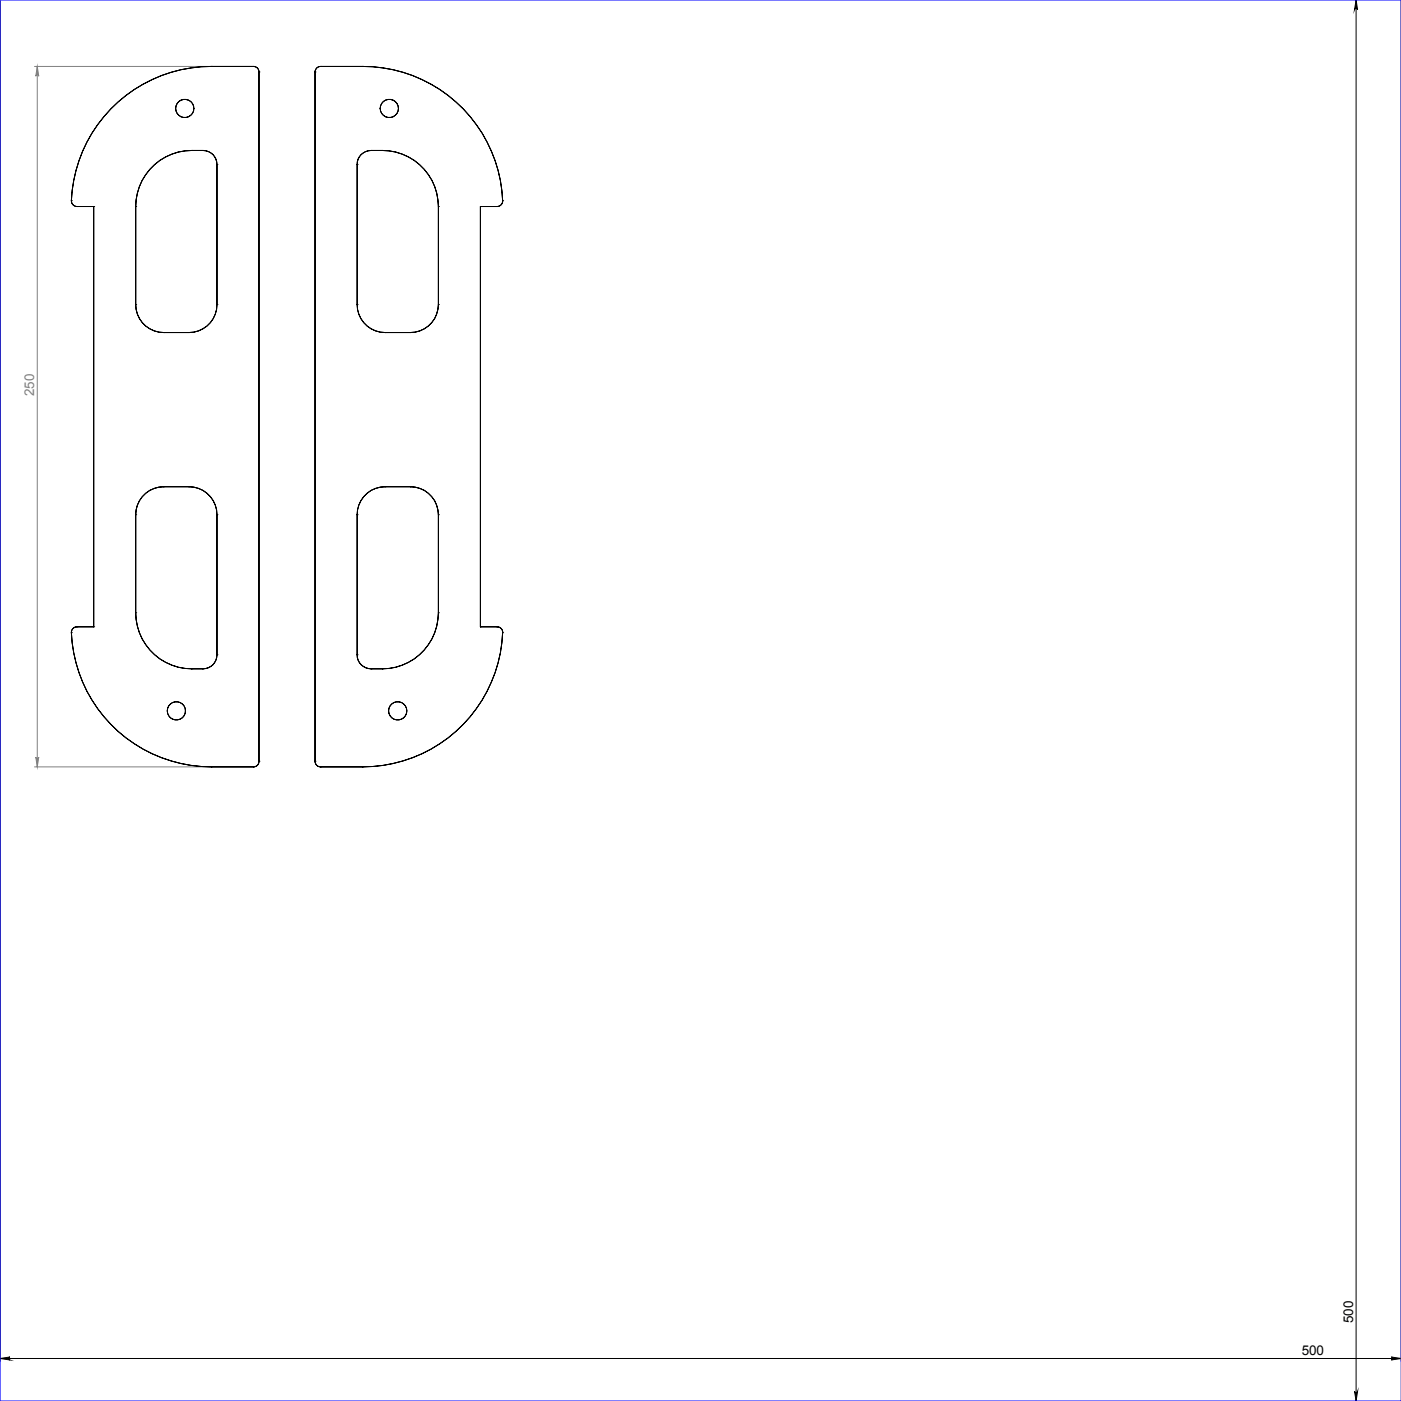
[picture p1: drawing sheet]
<svg xmlns="http://www.w3.org/2000/svg" width="500mm" height="500mm" viewBox="0 0 500 500" stroke-linecap="round" stroke-linejoin="round" font-family="sans-serif">
<defs><g id="words">
<text font-size="4.8" fill="#808080" x="12.2" y="141.5" transform="rotate(-90 12.2 141.5)">250</text>
<g font-size="4.8">
<text x="482.9" y="472.3" transform="rotate(-90 482.9 472.3)">500</text>
<text x="464.6" y="483.7">500</text>
</g>
</g></defs>
<path d="M0 0v485.8M484 0l.5 3.5a.55 .55 0 0 0-.5-.5 .55 .55 0 0 0-.6 .5zM484 0v500M0 484.8h500M0 484.8l3.6-.5a.53 .53 0 0 0-.6 .5 .53 .53 0 0 0 .6 .6zM483.4 496.5a.55 .55 0 0 0 .6 .5 .55 .55 0 0 0 .5-.5l-.5 3.5zM496.5 484.3l3.5 .5-3.5 .6a.53 .53 0 0 0 .6-.6 .53 .53 0 0 0-.6-.5z" fill="none" stroke="#000" stroke-width=".36"/>
<path d="M12.3 23.7h63.1M13.3 23.7v250M13.3 23.7l.5 3.5a.53 .53 0 0 0-.5-.5 .53 .53 0 0 0-.5 .5zM12.3 273.7h63.1M12.8 270.2a.53 .53 0 0 0 .5 .5 .53 .53 0 0 0 .5-.5l-.5 3.5z" fill="none" stroke="#808080" stroke-width=".36"/>
<path d="M500 0h-500v500h500" fill="none" stroke="#00f" stroke-width=".36"/>
<g fill="#000">
<path d="M484 0l.5 3.5a.55 .55 0 0 0-.5-.5 .55 .55 0 0 0-.6 .5zM483.4 496.5a.55 .55 0 0 0 .6 .5 .55 .55 0 0 0 .5-.5l-.5 3.5z"/>
<path d="M0 484.8l3.6-.5a.53 .53 0 0 0-.6 .5 .53 .53 0 0 0 .6 .6zM496.5 484.3l3.5 .5-3.5 .6a.53 .53 0 0 0 .6-.6 .53 .53 0 0 0-.6-.5z"/>
</g>
<path d="M13.3 23.7l.5 3.5a.53 .53 0 0 0-.5-.5 .53 .53 0 0 0-.5 .5zM12.8 270.2a.53 .53 0 0 0 .5 .5 .53 .53 0 0 0 .5-.5l-.5 3.5z" fill="#808080"/>
<g fill="none" stroke="#000" stroke-width=".36">
<path d="M75.5 23.7a50 50 0 0 0-50 47.9M75.5 23.7h.1M75.5 23.7h15M90.5 23.7a1.93 1.93 0 0 1 1.9 2M90.5 23.7h.1M92.4 25.7h.1M92.4 25.7v246M112.4 25.7h.1M112.4 25.7v246M114.4 23.7a1.99 1.99 0 0 0-2 2M114.4 23.7h.1M114.4 23.7h15"/>
<path d="M129.4 23.7a50 50 0 0 1 50 47.9M129.4 23.7h.1M68.4 53.7a20 20 0 0 0-20 20M68.4 53.7h.1M68.4 53.7h4M72.4 53.7a4.9 4.9 0 0 1 5 5M72.4 53.7h.1M77.4 58.7h.1M77.4 58.7v50M127.5 58.7h.1M127.5 58.7v50M132.4 53.7a4.9 4.9 0 0 0-4.9 5"/>
<path d="M132.4 53.7h.1M132.4 53.7h4.1M136.5 53.7a20 20 0 0 1 20 20M136.5 53.7h.1M25.5 71.6a2.05 2.05 0 0 0 2 2.1M25.5 71.6h.1M27.5 73.7h.1M27.5 73.7h5.9M33.4 73.7h.1M33.4 73.7v150M48.4 73.7h.1M48.4 73.7v35"/>
<path d="M156.5 73.7h.1M156.5 73.7v35M171.5 73.7h.1M171.5 73.7h5.9M171.5 73.7v150M177.4 73.7h.1M179.4 71.6a1.99 1.99 0 0 1-2 2.1M179.4 71.6h.1M48.4 108.7a10 10 0 0 0 10.1 10M48.4 108.7h.1M58.5 118.7h.1M58.5 118.7h9"/>
<path d="M67.5 118.7h.1M77.4 108.7a10 10 0 0 1-9.9 10M77.4 108.7h.1M127.5 108.7a10 10 0 0 0 9.9 10M127.5 108.7h.1M137.4 118.7h.1M137.4 118.7h9M146.4 118.7h.1M156.5 108.7a10 10 0 0 1-10.1 10M156.5 108.7h.1M58.5 173.7a10 10 0 0 0-10.1 10M58.5 173.7h.1"/>
<path d="M58.5 173.7h9M67.5 173.7a10 10 0 0 1 9.9 10M67.5 173.7h.1M137.4 173.7a10 10 0 0 0-9.9 10M137.4 173.7h.1M137.4 173.7h9M146.4 173.7a10 10 0 0 1 10.1 10M146.4 173.7h.1M48.4 183.7h.1M48.4 183.7v35M77.4 183.7h.1M77.4 183.7v50"/>
<path d="M127.5 183.7h.1M127.5 183.7v50M156.5 183.7h.1M156.5 183.7v35M48.4 218.7a20 20 0 0 0 20 20M48.4 218.7h.1M156.5 218.7a20 20 0 0 1-20 20M156.5 218.7h.1M25.5 225.8a50 50 0 0 0 50 47.9M25.5 225.8h.1M27.5 223.7a1.99 1.99 0 0 0-2 2.1M27.5 223.7h.1"/>
<path d="M27.5 223.7h5.9M33.4 223.7h.1M68.4 238.7h.1M68.4 238.7h4M72.4 238.7h.1M77.4 233.7a4.9 4.9 0 0 1-5 5M77.4 233.7h.1M127.5 233.7a4.9 4.9 0 0 0 4.9 5M127.5 233.7h.1M132.4 238.7h.1M132.4 238.7h4.1M136.5 238.7h.1"/>
<path d="M171.5 223.7h.1M171.5 223.7h5.9M177.4 223.7a1.94 1.94 0 0 1 2 2.1M177.4 223.7h.1M179.4 225.8a50 50 0 0 1-50 47.9M179.4 225.8h.1M75.5 273.7h.1M75.5 273.7h15M90.5 273.7h.1M92.4 271.7a1.93 1.93 0 0 1-1.9 2M92.4 271.7h.1M112.4 271.7a1.99 1.99 0 0 0 2 2"/>
<path d="M112.4 271.7h.1M114.4 273.7h.1M114.4 273.7h15M129.4 273.7h.1"/>
<circle cx="65.9" cy="38.7" r="3.2"/>
<circle cx="138.9" cy="38.7" r="3.3"/>
<circle cx="62.9" cy="253.7" r="3.3"/>
<circle cx="141.9" cy="253.7" r="3.3"/>
</g>
<use href="#words"/>
</svg>
